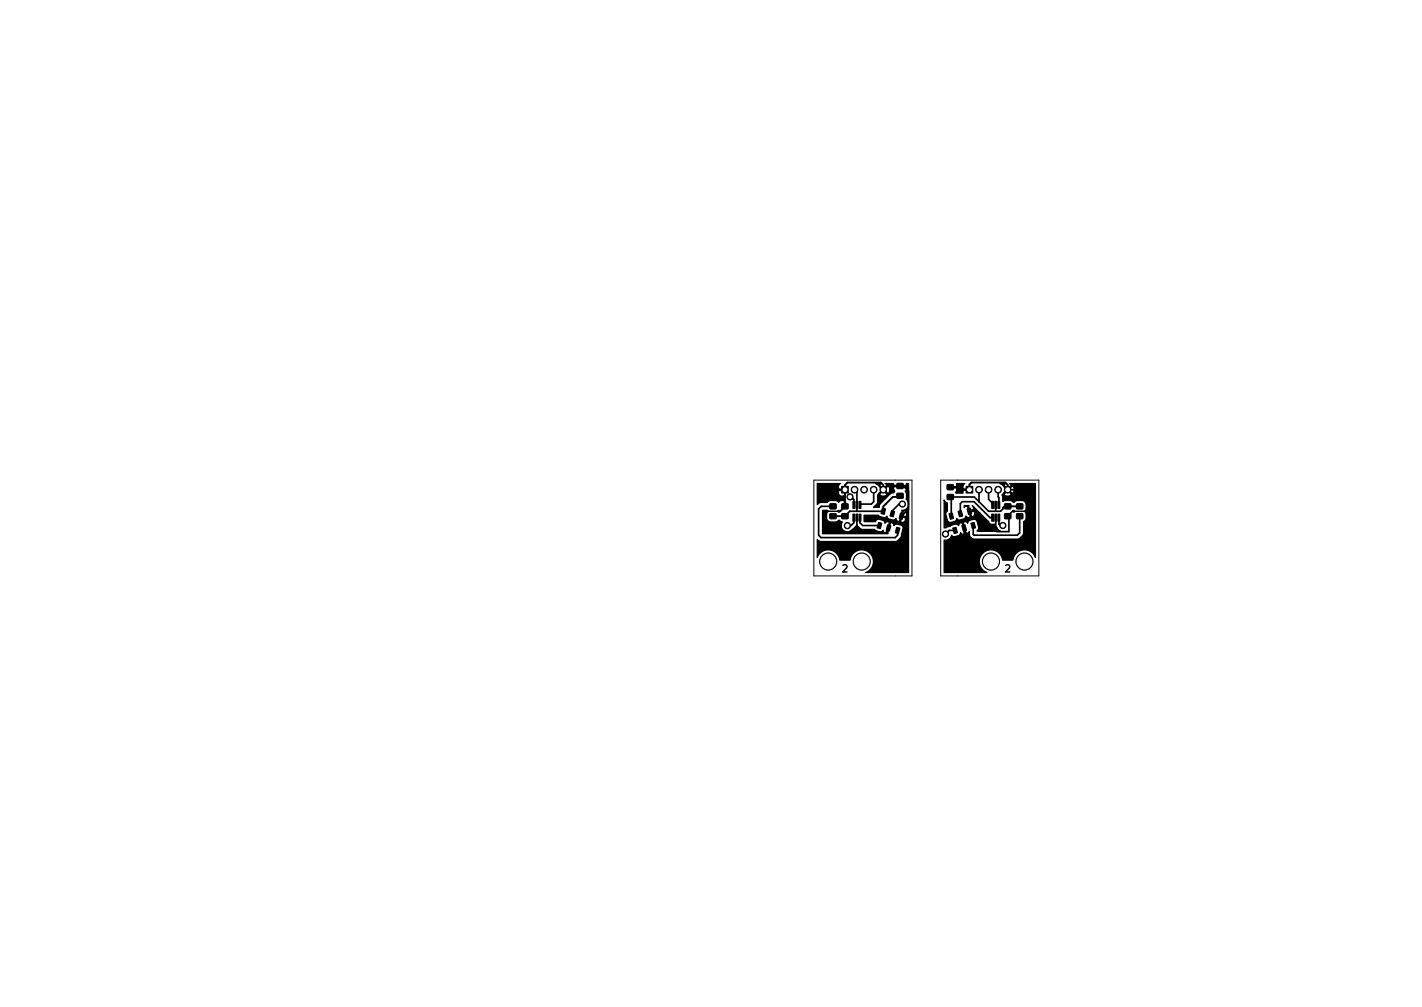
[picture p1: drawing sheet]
<svg xmlns="http://www.w3.org/2000/svg" width="297mm" height="210mm" viewBox="0 0 297 210" stroke-linecap="round" stroke-linejoin="round" font-family="sans-serif">
<defs><g id="words">
<g font-size="2.1">
<text x="175.9" y="119.5">2</text>
<text x="209.9" y="119.5">2</text>
</g>
</g></defs>
<path d="M170 100.2h20.5v20h-20.5zM196.5 100.2h20.5v20h-20.5z" fill="none" stroke="#000" stroke-width=".21"/>
<g fill="#000" stroke="#000" stroke-width=".21">
<path d="M173.4 105.2h1.2v1h-1.2zM173.4 107.3h1.2v1h-1.2zM175.8 101.5h1.4v1.4h-1.4zM175.9 105.2h1.2v1h-1.2zM175.9 107.3h1.2v1h-1.2zM178.2 104.7h.4v1.5h-.4zM178.2 107.3h.4v1.5h-.4zM178.8 104.7h.4v1.5h-.4zM178.8 107.3h.4v1.5h-.4zM179.5 104.7h.4v1.5h-.4zM179.5 107.3h.4v1.5h-.4zM183.5 109.1l.7 .1-.3 1.2-.7-.2z"/>
<path d="M184.3 106.1l.7 .2-.3 1.1-.7-.2zM185.4 109.6l.7 .1-.3 1.2-.7-.2zM186.2 106.6l.7 .2-.3 1.1-.7-.2zM187.3 110.1l.7 .2-.3 1.1-.7-.2zM187.4 101h1.2v1h-1.2zM187.4 103h1.2v1h-1.2zM188.1 107.1l.7 .2-.3 1.1-.7-.1zM197.9 103.3h1.2v1h-1.2zM197.9 101.2h1.2v1h-1.2zM198.2 107.3l.7-.2 .3 1.2-.7 .1zM199 110.3l.7-.2 .3 1.1-.7 .2zM200.1 106.8l.7-.2 .3 1.1-.7 .2z"/>
<path d="M200.9 109.7l.7-.1 .3 1.1-.7 .2zM201.8 101.5h1.4v1.4h-1.4zM202 106.3l.7-.2 .3 1.1-.7 .2zM202.8 109.2l.7-.1 .3 1.1-.7 .2zM207.2 107.3h.4v1.5h-.4zM207.2 104.7h.4v1.5h-.4zM207.8 107.3h.4v1.5h-.4zM207.8 104.7h.4v1.5h-.4zM208.5 107.3h.4v1.5h-.4zM208.5 104.7h.4v1.5h-.4zM209.9 105.2h1.2v1h-1.2zM209.9 107.3h1.2v1h-1.2z"/>
<path d="M212.4 105.2h1.2v1h-1.2zM212.4 107.3h1.2v1h-1.2z"/>
<circle cx="173" cy="117.2" r="1.8"/>
<circle cx="177" cy="109.7" r=".65"/>
<circle cx="177.6" cy="103.7" r=".65"/>
<circle cx="178.5" cy="102.2" r=".7"/>
<circle cx="180" cy="117.2" r="1.8"/>
<circle cx="180.5" cy="102.2" r=".7"/>
<circle cx="182.5" cy="102.2" r=".7"/>
<circle cx="184.5" cy="102.2" r=".7"/>
<circle cx="188.5" cy="105.2" r=".65"/>
<circle cx="197.5" cy="111.5" r=".65"/>
<circle cx="204.5" cy="102.2" r=".7"/>
<circle cx="206.5" cy="102.2" r=".7"/>
<circle cx="207" cy="117.2" r="1.8"/>
<circle cx="208.5" cy="102.2" r=".7"/>
<circle cx="209.5" cy="109.7" r=".65"/>
<circle cx="210.5" cy="102.2" r=".7"/>
<circle cx="214" cy="117.2" r="1.8"/>
</g>
<path d="M174 107.8h2.5M175 106.7h.5l1-1v-4.5l.5-.4h7l.5 .5v.9l.8-.7h3.5l1 1v3.8l-1.5 1.5M176.5 102.2h.1M185 105.2v.1M188 103.7h-1.5l-2 2.1v1M198.5 101.7h1.5l.5 .5h2v-1.1l.4-.4h7.1l.5 .6v.9M210.5 105.7h2.5" fill="none" stroke="#000" stroke-width=".4"/>
<g fill="none" stroke="#000" stroke-width=".35">
<path d="M173 106.7h-.5l-.5 .5v4h13l.6-.6v-.4M174 105.7h-2.5l-.5 .5v5.5l.5 .5h15.5l.5-.4v-1.1M177.6 103.7l.4 .5 .4 .1v1.1M178.4 108.1v1l-.6 .6h-.8M178.5 102.2l.5 .5v4M179 108.1v3.1M179 106.7v.1M179.7 108.1v1.1l.5 .5h3.5M182.5 102.2v2.5l-.5 .5h-2.2l-.1 .2M184.5 106.8l-7-.1-1 1.1M188.5 105.2h-.7l-1.4 1.4v.7M199.5 110.7h-1.2l-.8 .8"/>
<path d="M200.6 107.3v-2.2l.4-.4h2.5l3.3 3.4h.6M202.9 106.7v.1M204.5 102.2v2.5M206.5 102.2v2l.9 .9v.3M208 105.4v1.3M208 108.1v2.6M208.5 102.2l.2 3.2M208.7 108.1v1.3l.3 .3h.5M210.5 105.7h-.7l-.8 1h-2.5l-3-2.9h-5l.2 .2v3.8M210.5 102.2h3.5l1 1v9l-.5 .5h-12l-1.1-1.1v-1.4M211.5 106.7l-1 1 .3 .3v3h-2.5l-1.3-1.3h-.5l-3-3-1 .1M213 107.8v3.4l-.5 .5h-9l-.2-.2v-1.8"/>
<path d="M214.5 106.7h.5"/>
</g>
<path d="M173 106.7h2M211.5 106.7h3" fill="none" stroke="#000" stroke-width=".3"/>
<g fill="#000" stroke="#000" stroke-width=".25">
<path d="M170.7 101h4.9a.74 .74 0 0 0-.3 1.1h1.3v.3h-1.3a.73 .73 0 0 0 .4 1.2l.6-.1v.6l.3 .6v1.2h-.2v-1.2a.74 .74 0 0 0-1.2 .2l-.6-.4h-1.2l-.6 .4-1.6 .1-.5 .4zM175.2 106.5l.2 .3-.1 .1-.3-.2zM171.8 106.6l1-.1 .2 .2-.3 .6v.8l.4 .7 .5 .2h1l.7-.4 .7 .4-.1 .1a1.34 1.34 0 0 0 .5 1.8 1.34 1.34 0 0 0 1.8-.5l.8-.8 1 .9h2.7l.2 .3 1 .2 .6-.3v.1a.5 .5 0 0 0 .7 .4l.6-2-.2-.2a.64 .64 0 0 0-.8 .3l-.2-.6-.9-.3a.64 .64 0 0 0-.8 .5h-2.4v-1.3h3l.2 .2 1 .3 .6-.4 .2 .6 1.1 .3 .6-.4a.52 .52 0 0 0 .7 .6l.5-2.1v-.2a1.3 1.3 0 0 0 1.3-.8 1.3 1.3 0 0 0-.4-1.5v-1.2l-.2-.4 .2-.3v-.5l-.1-.2h-2.4l-.1 .2v.5h-.9a.7 .7 0 0 0-.4-.8l-.7 .7 .7 .8a.54 .54 0 0 0 .4-.7l1 .1a.35 .35 0 0 1 0 .4 .35 .35 0 0 1-.5 .1l-.4 .3h-.7l-.7-.8-.7 .8v.2l.9 .2 .5-.2v-.2h.7l-2.1 2.1-.1 .6h-1.3l.9-.8v-1.8l1-1.1-.9-1-.5-.2h1.3l-.4 .1v.2l.7 .8 .7-.8v-.2l-.3-.1h1.8l.1 .3h2.4l.1-.3h.5v6.3h-.4v-.1a.5 .5 0 0 0-.7-.4l-.3 .9 .7 .2 .2-.2 .1-.4h.4v1h-.6l-.1-.2-.7-.2-.3 .9 .2 .2a.7 .7 0 0 0 .9-.7h.6v11.2h-9l.4-.1a2.45 2.45 0 0 0 .2-4.2 2.45 2.45 0 0 0-3.8 1.8h-2.2l-.1-.5a2.44 2.44 0 0 0-2.2-1.7 2.44 2.44 0 0 0-2.4 1.6v-3.8l.3 .3 .5 .2 15.7-.1 1-.8 .4-1.8a.64 .64 0 0 0-.4-.8l-1-.2-.5 .4a.52 .52 0 0 0-.7-.6l-.5 2.2h-13.7zM198.4 101.6h1.3l.1-.2v-.4h1.8a.74 .74 0 0 0-.3 1.1h1.3v.3h-1.3l-.1 .1v.5h-1.5l-.1-.2 .2-.3v-.5l-.1-.1h-1.3zM210.4 107.6h.2v.3h-.2zM197.2 104.4l.2 .3 .5 .3v1.7l-.3 .6 .3 1.3a.64 .64 0 0 0 .8 .5l.9-.3 .2-.6 .4 .3h.4l.8-.2 .3-.6 .1 .1a.5 .5 0 0 0 .9 0l-.6-2.1h-.4l-.3 .3v-.4h1l.2 1 .7-.2 .1-.2-.3-.6 1.7 1.6h-1.2l-.1-.4-.2-.1-.6 .1 .2 1 .2 .1a.64 .64 0 0 0 .5-.7h1.2l1.7 1.6a.64 .64 0 0 0 .7 .7l.6-.1 .7 1.1 .6 .4h-5l.3-.7-.5-1.6-.5-.2-.8 .2-.3 .2-.1 .5-.1-.1a.5 .5 0 0 0-.9 0l.6 2 .4 .1 .3-.3 .1 1 .7 .5 9.2 .1 .5-.2 .8-1v-2.5l.4-.3 .1-.5v-.8l-.3-.6 .3-.5v-1.1l-.4-.4-.4-.2h-1.1l-.6 .4-.8-.4h-1.1l-.4 .2-.2-1.4 1-1.1-.9-1-.5-.2h1.3l-.4 .1v.2l.7 .8 .7-.8v-.2l-.3-.1h5.4v1.3h-4.5a.7 .7 0 0 0-.4-.8l-.7 .7 .7 .8a.54 .54 0 0 0 .4-.7h4.5v.9h-5.1l-.7-.8-.7 .8v.2l.6 .2 .8-.2v-.2h5.1v13.2l-.1-.3a2.44 2.44 0 0 0-2.6-1.3 2.44 2.44 0 0 0-2 2.2h-2.2l-.1-.5a2.44 2.44 0 0 0-4-1 2.44 2.44 0 0 0 .9 4h-9v-6.7a1.27 1.27 0 0 0 1.6-1.1l.3 .3h.4l.8-.2 .3-.6 .1 .1a.5 .5 0 0 0 .9 0l-.6-2.1-.2-.1a.64 .64 0 0 0-.5 .7l-.6-.4-2.1 .8h-.4z"/>
<circle cx="211.8" cy="106.7" r=".22"/>
</g>
<g fill="#fff" stroke="#fff" stroke-width=".21">
<circle cx="214" cy="117.2" r="1.55"/>
<circle cx="207" cy="117.2" r="1.55"/>
<circle cx="173" cy="117.2" r="1.55"/>
<circle cx="180" cy="117.2" r="1.55"/>
<circle cx="177.6" cy="103.7" r=".35"/>
<circle cx="197.5" cy="111.5" r=".35"/>
<circle cx="209.5" cy="109.7" r=".35"/>
<circle cx="177" cy="109.7" r=".35"/>
<circle cx="188.5" cy="105.2" r=".35"/>
<circle cx="204.5" cy="102.2" r=".4"/>
<circle cx="206.5" cy="102.2" r=".4"/>
<circle cx="208.5" cy="102.2" r=".4"/>
<circle cx="202.5" cy="102.2" r=".4"/>
<circle cx="210.5" cy="102.2" r=".4"/>
<circle cx="184.5" cy="102.2" r=".4"/>
<circle cx="176.5" cy="102.2" r=".4"/>
<circle cx="182.5" cy="102.2" r=".4"/>
<circle cx="180.5" cy="102.2" r=".4"/>
<circle cx="178.5" cy="102.2" r=".4"/>
</g>
<use href="#words"/>
</svg>
